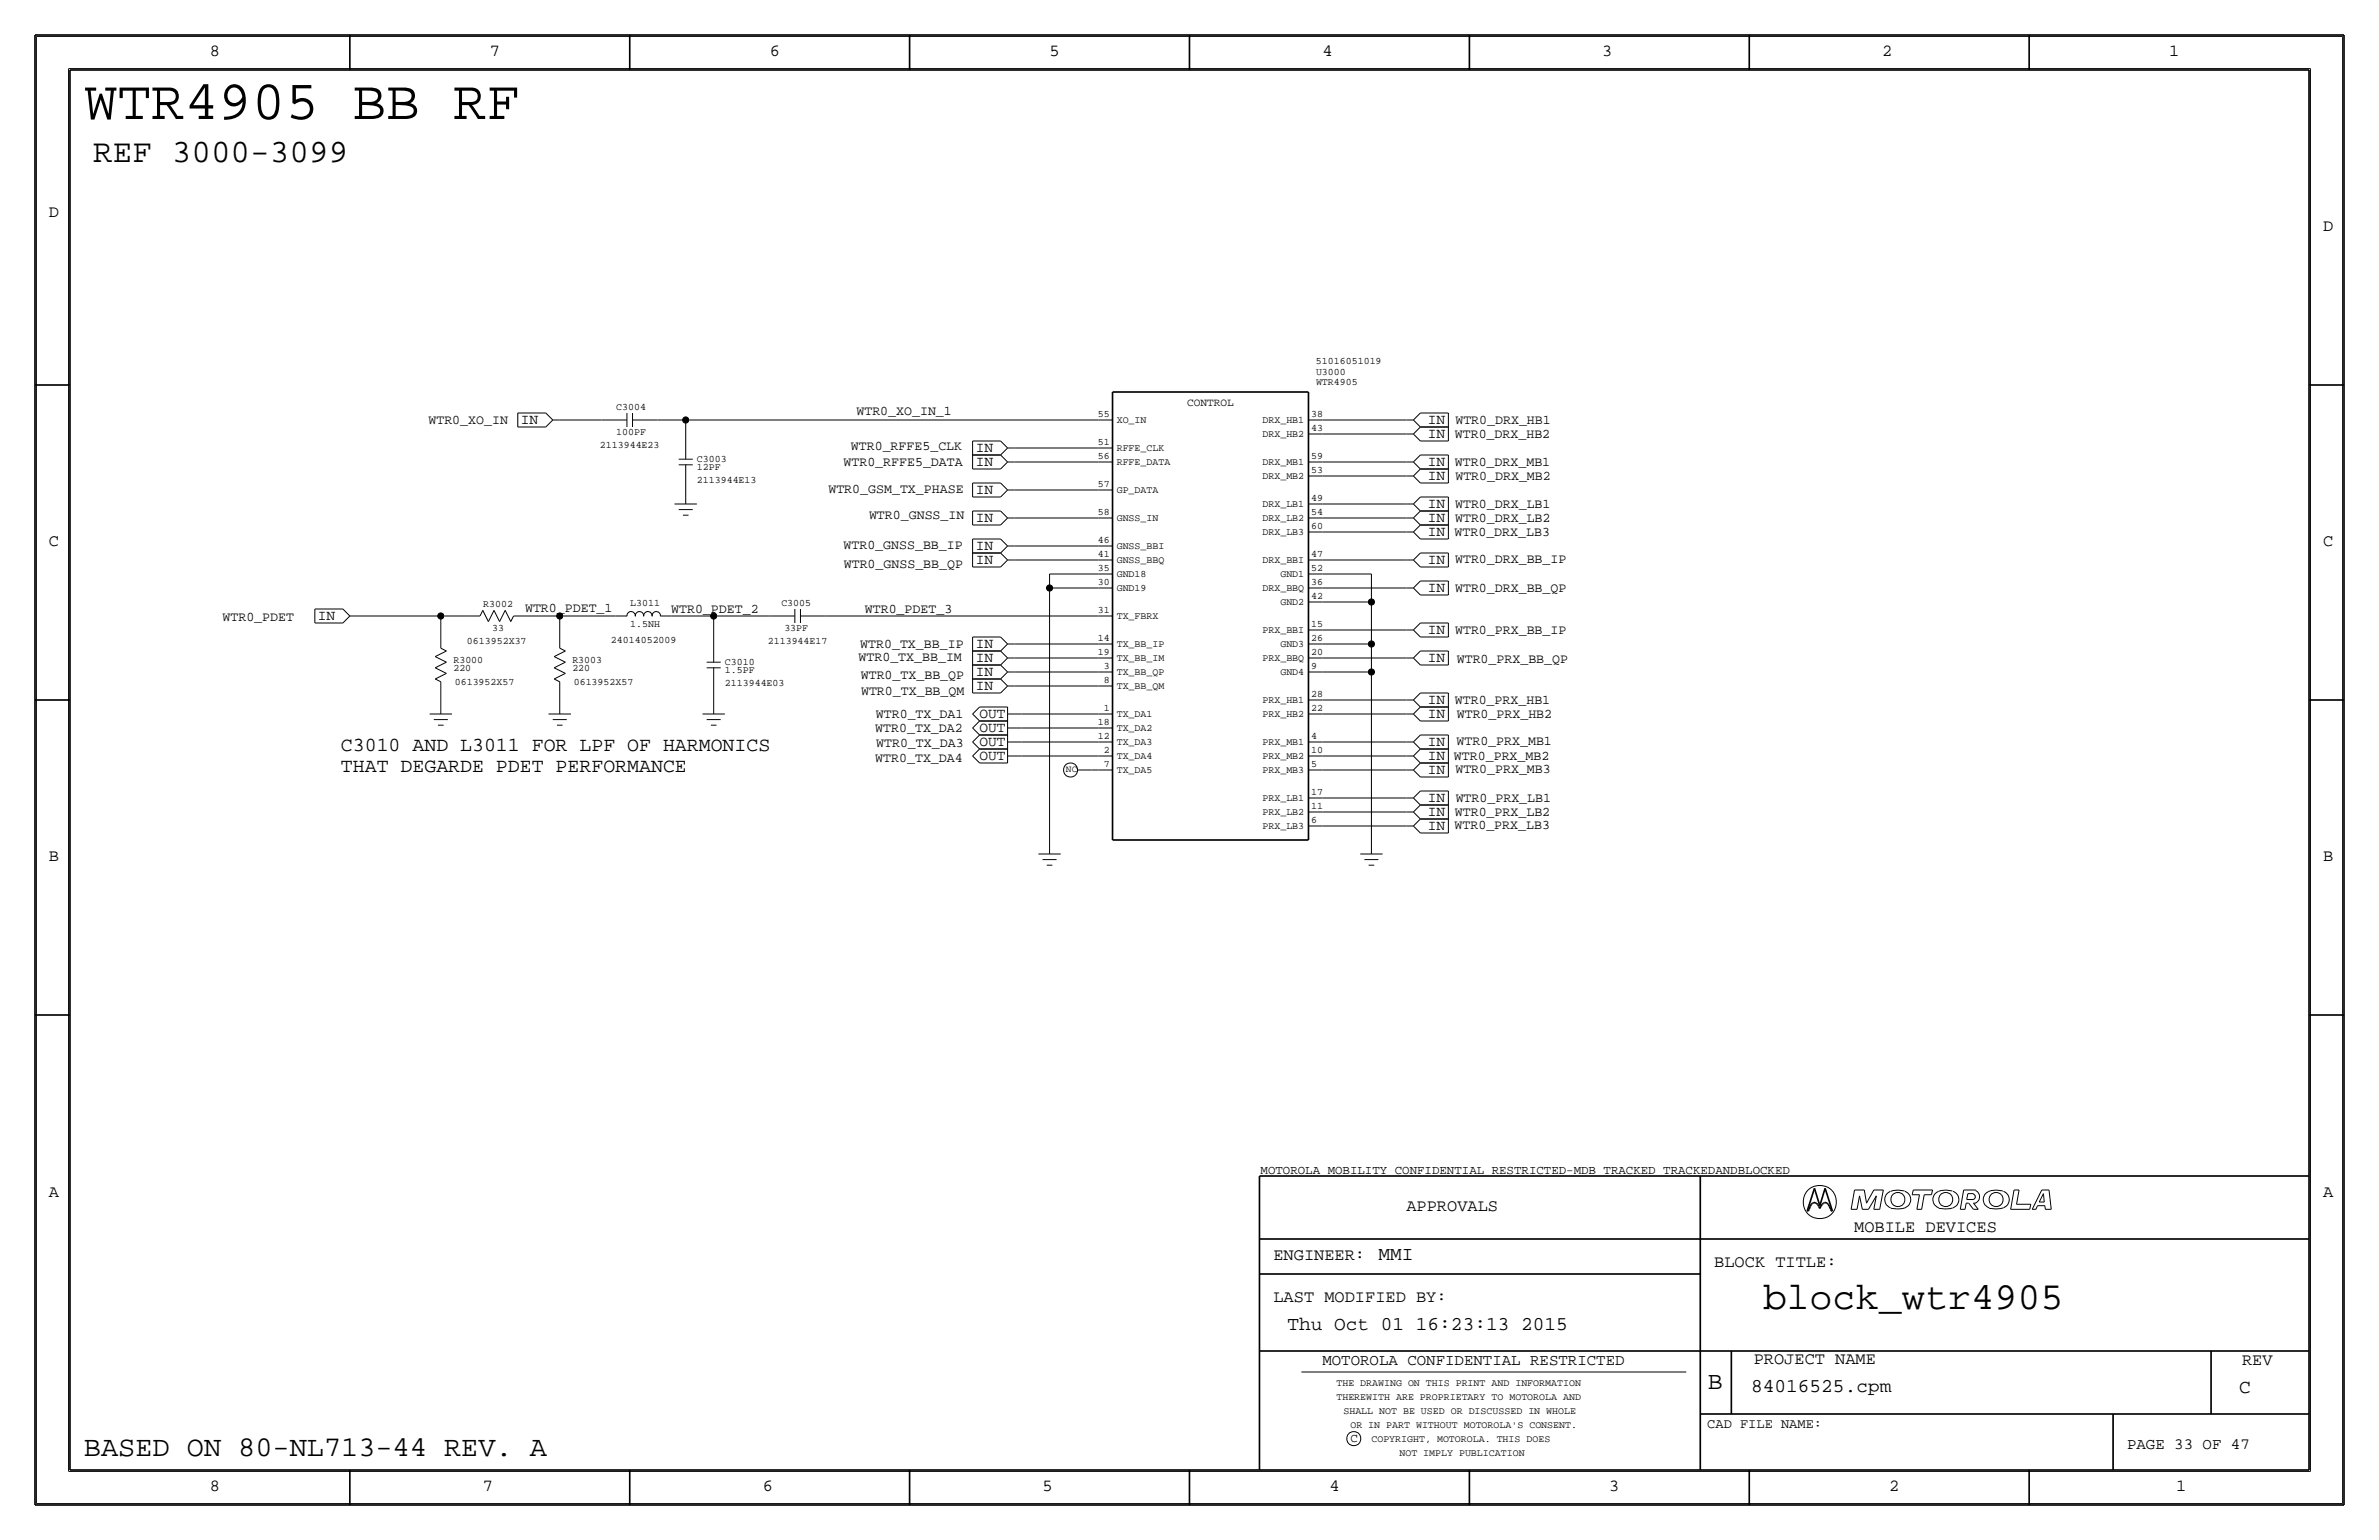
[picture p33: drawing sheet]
<svg xmlns="http://www.w3.org/2000/svg" width="432mm" height="279mm" viewBox="0 0 432 279" stroke-linecap="round" stroke-linejoin="round" font-family="sans-serif">
<defs><g id="words">
<text font-size="10.1" x="15.2" y="21.6">WTR4905 BB RF</text>
<text font-size="7" x="320" y="237.5">block_wtr4905</text>
<text font-size="5.9" x="16.9" y="29.5">REF 3000-3099</text>
<text font-size="5.2" x="15.2" y="264.2">BASED ON 80-NL713-44 REV. A</text>
<text font-size="4.5" x="310" y="252.1">B</text>
<g font-size="3.6">
<text x="61.9" y="136.2">C3010 AND L3011 FOR LPF OF HARMONICS</text>
<text x="61.9" y="140">THAT DEGARDE PDET PERFORMANCE</text>
</g>
<g font-size="3.5">
<text x="250.2" y="228.6">MMI</text>
<text x="233.7" y="241.3">Thu Oct 01 16:23:13 2015</text>
<text x="317.9" y="252.6">84016525.cpm</text>
<text x="406.4" y="252.7">C</text>
</g>
<g font-size="3.1">
<text x="38.1" y="10.2">8</text>
<text x="88.9" y="10.2">7</text>
<text x="139.7" y="10.2">6</text>
<text x="190.5" y="10.2">5</text>
<text x="240" y="10.2">4</text>
<text x="290.8" y="10.2">3</text>
<text x="341.6" y="10.2">2</text>
<text x="393.7" y="10.2">1</text>
<text x="8.9" y="39.4">D</text>
<text x="421.6" y="41.9">D</text>
<text x="8.9" y="99.1">C</text>
<text x="421.6" y="99.1">C</text>
<text x="8.9" y="156.2">B</text>
<text x="421.6" y="156.2">B</text>
<text x="8.9" y="217.2">A</text>
<text x="255.3" y="219.7">APPROVALS</text>
<text x="421.6" y="217.2">A</text>
<text x="336.5" y="223.5">MOBILE DEVICES</text>
<text x="231.1" y="228.6">ENGINEER:</text>
<text x="311.2" y="229.9">BLOCK TITLE:</text>
<text x="231.1" y="236.2">LAST MODIFIED BY:</text>
<text x="318.3" y="247.5">PROJECT NAME</text>
<text x="407" y="247.6">REV</text>
<text x="38.1" y="270.5">8</text>
<text x="87.6" y="270.5">7</text>
<text x="138.4" y="270.5">6</text>
<text x="189.2" y="270.5">5</text>
<text x="241.3" y="270.5">4</text>
<text x="292.1" y="270.5">3</text>
<text x="342.9" y="270.5">2</text>
<text x="395" y="270.5">1</text>
</g>
<g font-size="2.9">
<text x="240" y="247.6">MOTOROLA CONFIDENTIAL RESTRICTED</text>
<text x="386.1" y="262.9">PAGE 33 OF 47</text>
</g>
<g font-size="2.6">
<text x="94.5" y="76.9">IN</text>
<text x="259.2" y="76.9">IN</text>
<text x="177.1" y="82">IN</text>
<text x="259.2" y="79.5">IN</text>
<text x="177.1" y="84.5">IN</text>
<text x="177.1" y="89.6">IN</text>
<text x="259.2" y="84.5">IN</text>
<text x="259.2" y="87.1">IN</text>
<text x="177.1" y="94.7">IN</text>
<text x="259.2" y="92.2">IN</text>
<text x="259.2" y="94.7">IN</text>
<text x="177.1" y="99.8">IN</text>
<text x="259.2" y="97.2">IN</text>
<text x="177.1" y="102.3">IN</text>
<text x="259.2" y="102.3">IN</text>
<text x="259.2" y="107.4">IN</text>
<text x="57.7" y="112.5">IN</text>
<text x="177.1" y="117.6">IN</text>
<text x="259.2" y="115">IN</text>
<text x="177.1" y="120.1">IN</text>
<text x="177.1" y="122.6">IN</text>
<text x="177.1" y="125.2">IN</text>
<text x="259.2" y="120.1">IN</text>
<text x="177.8" y="130.4">OUT</text>
<text x="259.2" y="127.7">IN</text>
<text x="259.2" y="130.3">IN</text>
<text x="177.8" y="132.9">OUT</text>
<text x="177.8" y="135.4">OUT</text>
<text x="177.8" y="138">OUT</text>
<text x="259.2" y="135.3">IN</text>
<text x="259.2" y="137.9">IN</text>
<text x="259.2" y="140.4">IN</text>
<text x="259.2" y="145.5">IN</text>
<text x="259.2" y="148">IN</text>
<text x="259.2" y="150.6">IN</text>
</g>
<text font-size="2.5" x="309.9" y="259.1">CAD FILE NAME:</text>
<g font-size="2.4">
<text x="77.8" y="77">WTR0_XO_IN</text>
<text x="155.4" y="75.3">WTR0_XO_IN_1</text>
<text x="264.2" y="77">WTR0_DRX_HB1</text>
<text x="154.4" y="81.7">WTR0_RFFE5_CLK</text>
<text x="264.1" y="79.5">WTR0_DRX_HB2</text>
<text x="150.4" y="89.5">WTR0_GSM_TX_PHASE</text>
<text x="153.1" y="84.6">WTR0_RFFE5_DATA</text>
<text x="264.1" y="84.5">WTR0_DRX_MB1</text>
<text x="264.2" y="87.1">WTR0_DRX_MB2</text>
<text x="157.7" y="94.2">WTR0_GNSS_IN</text>
<text x="264.1" y="92.2">WTR0_DRX_LB1</text>
<text x="264.1" y="94.6">WTR0_DRX_LB2</text>
<text x="153.1" y="99.7">WTR0_GNSS_BB_IP</text>
<text x="264" y="97.2">WTR0_DRX_LB3</text>
<text x="153.1" y="103">WTR0_GNSS_BB_QP</text>
<text x="264.1" y="102.2">WTR0_DRX_BB_IP</text>
<text x="264.1" y="107.4">WTR0_DRX_BB_QP</text>
<text x="40.4" y="112.7">WTR0_PDET</text>
<text x="95.3" y="111.1">WTR0_PDET_1</text>
<text x="121.8" y="111.3">WTR0_PDET_2</text>
<text x="157" y="111.3">WTR0_PDET_3</text>
<text x="155.8" y="120">WTR0_TX_BB_IM</text>
<text x="156.1" y="117.6">WTR0_TX_BB_IP</text>
<text x="264.1" y="115">WTR0_PRX_BB_IP</text>
<text x="156.2" y="123.2">WTR0_TX_BB_QP</text>
<text x="264.4" y="120.2">WTR0_PRX_BB_QP</text>
<text x="156.3" y="126.1">WTR0_TX_BB_QM</text>
<text x="159" y="130.3">WTR0_TX_DA1</text>
<text x="264.1" y="127.7">WTR0_PRX_HB1</text>
<text x="264.4" y="130.4">WTR0_PRX_HB2</text>
<text x="158.9" y="132.8">WTR0_TX_DA2</text>
<text x="159" y="135.5">WTR0_TX_DA3</text>
<text x="263.9" y="137.9">WTR0_PRX_MB2</text>
<text x="264.4" y="135.2">WTR0_PRX_MB1</text>
<text x="158.9" y="138.2">WTR0_TX_DA4</text>
<text x="264.2" y="140.3">WTR0_PRX_MB3</text>
<text x="264.1" y="148">WTR0_PRX_LB2</text>
<text x="264.2" y="145.5">WTR0_PRX_LB1</text>
<text x="264" y="150.5">WTR0_PRX_LB3</text>
</g>
<g font-size="2.3">
<text x="228.8" y="213.1">MOTOROLA MOBILITY CONFIDENTIAL RESTRICTED-MDB TRACKED TRACKEDANDBLOCKED</text>
<text x="245.1" y="261.6">C</text>
</g>
<text font-size="2" x="215.4" y="73.7">CONTROL</text>
<g font-size="1.8">
<text x="238.9" y="66">51016051019</text>
<text x="238.9" y="69.8">WTR4905</text>
<text x="238.9" y="68">U3000</text>
<text x="111.8" y="74.4">C3004</text>
<text x="199.3" y="75.7">55</text>
<text x="202.7" y="76.8">XO_IN</text>
<text x="229.1" y="76.8">DRX_HB1</text>
<text x="238" y="75.7">38</text>
<text x="108.9" y="81.3">2113944E23</text>
<text x="111.8" y="79">100PF</text>
<text x="126.5" y="83.8">C3003</text>
<text x="199.3" y="83.3">56</text>
<text x="199.3" y="80.8">51</text>
<text x="202.7" y="81.9">RFFE_CLK</text>
<text x="229.1" y="79.3">DRX_HB2</text>
<text x="238" y="83.3">59</text>
<text x="238" y="78.2">43</text>
<text x="126.5" y="87.6">2113944E13</text>
<text x="126.5" y="85.3">12PF</text>
<text x="199.3" y="88.4">57</text>
<text x="202.7" y="89.5">GP_DATA</text>
<text x="202.7" y="84.4">RFFE_DATA</text>
<text x="229.1" y="87">DRX_MB2</text>
<text x="229.1" y="84.4">DRX_MB1</text>
<text x="238" y="85.8">53</text>
<text x="199.3" y="93.5">58</text>
<text x="202.7" y="94.6">GNSS_IN</text>
<text x="229.1" y="92.1">DRX_LB1</text>
<text x="229.2" y="94.6">DRX_LB2</text>
<text x="238" y="93.5">54</text>
<text x="238" y="90.9">49</text>
<text x="199.3" y="101.1">41</text>
<text x="199.3" y="98.5">46</text>
<text x="202.7" y="99.7">GNSS_BBI</text>
<text x="229.1" y="97.1">DRX_LB3</text>
<text x="238" y="96">60</text>
<text x="238" y="101.1">47</text>
<text x="199.3" y="106.2">30</text>
<text x="199.3" y="103.6">35</text>
<text x="202.7" y="102.2">GNSS_BBQ</text>
<text x="202.7" y="107.3">GND19</text>
<text x="202.7" y="104.7">GND18</text>
<text x="229.1" y="107.3">DRX_BBQ</text>
<text x="229.1" y="102.2">DRX_BBI</text>
<text x="232.4" y="104.8">GND1</text>
<text x="238" y="103.6">52</text>
<text x="238" y="106.2">36</text>
<text x="87.7" y="110.1">R3002</text>
<text x="114.4" y="110">L3011</text>
<text x="114.4" y="113.8">1.5NH</text>
<text x="141.8" y="110">C3005</text>
<text x="199.3" y="111.3">31</text>
<text x="202.7" y="112.4">TX_FBRX</text>
<text x="232.4" y="109.8">GND2</text>
<text x="238" y="113.8">15</text>
<text x="238" y="108.7">42</text>
<text x="84.8" y="116.8">0613952X37</text>
<text x="89.3" y="114.4">33</text>
<text x="110.9" y="116.6">24014052009</text>
<text x="139.4" y="116.8">2113944E17</text>
<text x="142.4" y="114.6">33PF</text>
<text x="199.3" y="116.3">14</text>
<text x="199.3" y="118.9">19</text>
<text x="202.7" y="120">TX_BB_IM</text>
<text x="202.7" y="117.4">TX_BB_IP</text>
<text x="229.1" y="120">PRX_BBQ</text>
<text x="229.2" y="114.9">PRX_BBI</text>
<text x="232.4" y="117.4">GND3</text>
<text x="238" y="118.9">20</text>
<text x="238" y="116.3">26</text>
<text x="82.3" y="121.8">220</text>
<text x="82.3" y="120.3">R3000</text>
<text x="82.5" y="124.3">0613952X57</text>
<text x="103.9" y="121.8">220</text>
<text x="103.9" y="120.3">R3003</text>
<text x="104.1" y="124.3">0613952X57</text>
<text x="131.6" y="122.2">1.5PF</text>
<text x="131.6" y="124.5">2113944E03</text>
<text x="131.6" y="120.7">C3010</text>
<text x="200.3" y="121.4">3</text>
<text x="200.3" y="123.9">8</text>
<text x="202.7" y="125.1">TX_BB_QM</text>
<text x="202.7" y="122.5">TX_BB_QP</text>
<text x="232.4" y="122.5">GND4</text>
<text x="238" y="121.4">9</text>
<text x="199.3" y="131.6">18</text>
<text x="200.3" y="129">1</text>
<text x="202.7" y="130.2">TX_DA1</text>
<text x="229.1" y="130.2">PRX_HB2</text>
<text x="229.1" y="127.6">PRX_HB1</text>
<text x="238" y="129">22</text>
<text x="238" y="126.5">28</text>
<text x="199.3" y="134.1">12</text>
<text x="200.3" y="136.6">2</text>
<text x="202.7" y="132.7">TX_DA2</text>
<text x="202.7" y="137.8">TX_DA4</text>
<text x="202.7" y="135.2">TX_DA3</text>
<text x="229.1" y="135.2">PRX_MB1</text>
<text x="229.1" y="137.8">PRX_MB2</text>
<text x="238" y="136.6">10</text>
<text x="238" y="134.1">4</text>
<text x="200.3" y="139.2">7</text>
<text x="202.7" y="140.3">TX_DA5</text>
<text x="229.1" y="140.3">PRX_MB3</text>
<text x="238" y="139.2">5</text>
<text x="229.1" y="147.9">PRX_LB2</text>
<text x="229.1" y="145.4">PRX_LB1</text>
<text x="238" y="149.3">6</text>
<text x="238" y="146.8">11</text>
<text x="238" y="144.3">17</text>
<text x="229.1" y="150.5">PRX_LB3</text>
<text x="242.6" y="251.5">THE DRAWING ON THIS PRINT AND INFORMATION</text>
<text x="242.6" y="254">THEREWITH ARE PROPRIETARY TO MOTOROLA AND</text>
<text x="243.8" y="256.5">SHALL NOT BE USED OR DISCUSSED IN WHOLE</text>
<text x="245.1" y="259.1">OR IN PART WITHOUT MOTOROLA'S CONSENT.</text>
<text x="248.9" y="261.6">COPYRIGHT, MOTOROLA. THIS DOES</text>
<text x="254" y="264.2">NOT IMPLY PUBLICATION</text>
</g>
<text font-size="1.7" x="193.5" y="140.1">NC</text>
</g></defs>
<g fill="none" stroke="#000" stroke-width=".18">
<path d="M6.6 6.6h418.6zM6.6 6.6v266.2zM12.4 12.4v254.6zM12.4 12.4h407zM419.4 12.4v254.6zM425.2 6.6v266.2zM94 74.9h5.1zM94 74.9v2.6zM94 77.5h5.1zM99.1 74.9l1.2 1.3zM100.3 76.2l-1.2 1.3zM100.3 76.2h1.3z"/>
<path d="M101.6 76.2h7.6zM109.2 76.2h4.6zM113.8 74.9v2.6zM114.8 76.2h4.6zM114.8 74.9v2.6zM119.4 76.2h5.1zM124.5 76.2h74.9zM124.5 76.2v2.5zM124.5 78.7v4.6zM199.4 76.2h2.5zM237.5 78.7h2.5zM237.5 76.2h2.5z"/>
<path d="M240 76.2h15.3zM240 78.7h15.3zM255.3 76.2h1.2zM255.3 78.7h1.2zM256.5 76.2l1.3 1.3zM256.5 78.7l1.3 1.3zM257.8 74.9l-1.3 1.3zM257.8 77.5l-1.3 1.2zM257.8 74.9h5.1zM257.8 77.5h5.1zM262.9 74.9v2.6zM262.9 77.5v2.5z"/>
<path d="M122.4 91.4h4.1zM123.2 92.5h2.5zM123.2 83.3h2.5zM123.2 84.3h2.5zM124 93.5h1zM124.5 88.9v2.5zM124.5 84.3v4.6zM176.5 80h5.1zM176.5 80v2.5zM176.5 82.5h5.1zM176.5 82.6v2.5zM176.5 85.1h5.1z"/>
<path d="M176.5 87.6h5.1zM176.5 87.6v2.6zM176.5 90.2h5.1zM176.5 92.7h5.1zM176.5 92.7v2.5zM176.5 95.2h5.1zM176.5 97.8h5.1zM176.5 97.8v2.5zM181.6 80l1.3 1.3zM181.6 82.5l1.3 1.3zM181.6 87.6l1.3 1.3zM181.6 92.7l1.3 1.3z"/>
<path d="M181.6 97.8l1.3 1.3zM182.9 81.3h1.2zM182.9 83.8h1.2zM182.9 88.9h1.2zM182.9 94h1.2zM182.9 99.1h1.2zM182.9 81.3l-1.3 1.3zM182.9 83.8l-1.3 1.3zM182.9 88.9l-1.3 1.3zM182.9 94l-1.3 1.3zM182.9 99.1l-1.3 1.2zM184.1 83.8h15.3z"/>
<path d="M184.1 88.9h15.3zM184.1 99.1h15.3zM184.1 94h15.3zM184.1 81.3h15.3zM199.4 83.8h2.5zM199.4 88.9h2.5zM199.4 94h2.5zM199.4 99.1h2.5zM199.4 81.3h2.5zM237.5 96.5h2.5zM237.5 94h2.5zM237.5 91.4h2.5z"/>
<path d="M237.5 83.8h2.5zM237.5 86.4h2.5zM240 94h15.3zM240 91.4h15.3zM240 86.4h15.3zM240 96.5h15.3zM240 83.8h15.3zM255.3 83.8h1.2zM255.3 86.4h1.2zM255.3 91.4h1.2zM255.3 94h1.2zM255.3 96.5h1.2z"/>
<path d="M256.5 83.8l1.3 1.3zM256.5 86.4l1.3 1.2zM256.5 91.4l1.3 1.3zM256.5 94l1.3 1.3zM256.5 96.5l1.3 1.3zM257.8 82.5l-1.3 1.3zM257.8 85.1l-1.3 1.3zM257.8 90.2l-1.3 1.2zM257.8 92.7l-1.3 1.3zM257.8 95.2l-1.3 1.3zM257.8 80h5.1zM257.8 82.5h5.1z"/>
<path d="M257.8 85.1h5.1zM257.8 87.6h5.1zM257.8 90.2h5.1zM257.8 92.7h5.1zM257.8 95.2h5.1zM257.8 97.8h5.1zM262.9 82.6v2.5zM262.9 85.1v2.5zM262.9 90.2v2.5zM262.9 92.7v2.5zM262.9 95.3v2.5zM57.1 110.5h5.1z"/>
<path d="M57.1 110.5v2.5zM57.1 113h5.1zM62.2 110.5l1.3 1.3zM63.5 111.8l-1.3 1.2zM63.5 111.8h1.3zM64.8 111.8h15.2zM79 119.1l2 1zM79 119.1l2-1zM80 117.6l1 .5zM80 111.8h5.1zM80 111.8v3.8zM80 115.6v2z"/>
<path d="M85.1 111.8h2zM87.6 110.7l-.5 1.1zM87.6 110.7l1 2.1zM89.7 110.7l-1.1 2.1zM89.7 110.7l1 2.1zM91.7 110.7l-1 2.1zM91.7 110.7l1 2.1zM93.2 111.8l-.5 1zM93.2 111.8h2zM95.2 111.8h6.4zM100.6 119.1l2-1zM100.6 119.1l2 1z"/>
<path d="M101.6 111.8h10.2zM101.6 111.8v3.8zM101.6 115.6v2zM101.6 117.6l1 .5zM111.8 111.8h2zM113.8 111.8a.75 .75 0 0 1 .7-.8 .75 .75 0 0 1 .8 .8M115.3 111.8a.75 .75 0 0 1 .8-.8 .75 .75 0 0 1 .7 .8M116.8 111.8a.75 .75 0 0 1 .8-.8 .75 .75 0 0 1 .7 .8M118.4 111.8a.75 .75 0 0 1 .7-.8 .75 .75 0 0 1 .7 .8M119.9 111.8h2zM121.9 111.8h7.6zM129.5 111.8h10.2z"/>
<path d="M129.5 111.8v3.8zM129.5 115.6v4.5zM139.7 111.8h4.6zM144.3 110.5v2.5zM145.3 111.8h4.6zM145.3 110.5v2.5zM149.9 111.8h49.5zM176.5 100.3h5.1zM176.5 100.3v2.6zM176.5 102.9h5.1zM176.5 115.6h5.1zM176.5 115.6v2.5z"/>
<path d="M176.5 118.1h5.1zM176.5 118.1v2.6zM181.6 100.3l1.3 1.3zM181.6 115.6l1.3 1.2zM181.6 118.1l1.3 1.3zM182.9 101.6h1.2zM182.9 116.8h1.2zM182.9 119.4h1.2zM182.9 101.6l-1.3 1.3zM182.9 116.8l-1.3 1.3zM182.9 119.4l-1.3 1.2zM184.1 101.6h15.3z"/>
<path d="M184.1 116.8h15.3zM184.1 119.4h15.3zM190.5 104.1v2.6zM190.5 106.7v45.7zM190.5 104.1h8.9zM190.5 106.7h8.9zM199.4 116.8h2.5zM199.4 119.4h2.5zM199.4 111.8h2.5zM199.4 104.1h2.5zM199.4 101.6h2.5zM199.4 106.7h2.5z"/>
<path d="M237.5 116.8h2.5zM237.5 114.3h2.5zM237.5 119.4h2.5zM237.5 101.6h2.5zM237.5 106.7h2.5zM237.5 104.1h2.5zM237.5 109.2h2.5zM240 116.8h8.9zM240 109.2h8.9zM240 104.1h8.9zM240 114.3h15.3zM240 106.7h15.3z"/>
<path d="M240 119.4h15.3zM240 101.6h15.3zM248.9 116.8v5.1zM248.9 109.2v7.6zM248.9 104.1v5.1zM255.3 101.6h1.2zM255.3 106.7h1.2zM255.3 114.3h1.2zM255.3 119.4h1.2zM256.5 101.6l1.3 1.3zM256.5 106.7l1.3 1.2zM256.5 114.3l1.3 1.3z"/>
<path d="M256.5 119.4l1.3 1.2zM257.8 100.3l-1.3 1.3zM257.8 105.4l-1.3 1.3zM257.8 113l-1.3 1.3zM257.8 118.1l-1.3 1.3zM257.8 100.3h5.1zM257.8 102.9h5.1zM257.8 105.4h5.1zM257.8 107.9h5.1zM257.8 113h5.1zM257.8 115.6h5.1zM257.8 118.1h5.1z"/>
<path d="M262.9 100.3v2.6zM262.9 105.4v2.5zM262.9 113v2.6zM262.9 118.1v2.6zM78 129.5h4zM78.7 130.6h2.6zM79 123.2l2-1zM79 121.2l2-1.1zM79 121.2l2 1zM79 123.2l1 .5zM79.5 131.6h1zM80 125.7v1.3z"/>
<path d="M80 127v2.5zM80 123.7v2zM99.6 129.5h4zM100.3 130.6h2.6zM100.6 121.2l2-1.1zM100.6 121.2l2 1zM100.6 123.2l1 .5zM100.6 123.2l2-1zM101.1 131.6h1zM101.6 125.7v1.3zM101.6 123.7v2zM101.6 127v2.5z"/>
<path d="M127.5 129.5h4.1zM128.3 130.6h2.5zM128.3 120.1h2.5zM128.3 121.2h2.5zM129 131.6h1zM129.5 125.7v1.3zM129.5 127v2.5zM129.5 121.2v4.5zM176.5 120.7h5.1zM176.5 120.7v2.5zM176.5 123.2h5.1zM176.5 129.5l1.3 1.3z"/>
<path d="M176.5 132.1l1.3 1.2zM176.5 134.6l1.3 1.3zM176.5 137.2l1.3 1.2zM176.5 123.2v2.5zM176.5 125.7h5.1zM177.8 128.3l-1.3 1.2zM177.8 130.8l-1.3 1.3zM177.8 133.3l-1.3 1.3zM177.8 135.9l-1.3 1.3zM177.8 128.3h5.1zM177.8 130.8h5.1zM177.8 133.3h5.1z"/>
<path d="M177.8 135.9h5.1zM177.8 138.4h5.1zM181.6 120.7l1.3 1.2zM181.6 123.2l1.3 1.3zM182.9 121.9h1.2zM182.9 124.5h1.2zM182.9 121.9l-1.3 1.3zM182.9 129.5h2.5zM182.9 128.3v2.5zM182.9 132.1h2.5zM182.9 130.8v2.5zM182.9 134.6h2.5z"/>
<path d="M182.9 133.4v2.5zM182.9 137.2h2.5zM182.9 135.9v2.5zM182.9 124.5l-1.3 1.2zM184.1 124.5h15.3zM184.1 121.9h15.3zM185.4 129.5h14zM185.4 137.2h14zM185.4 134.6h14zM185.4 132.1h14zM195.6 139.7h2.5zM198.1 139.7h1.3z"/>
<path d="M199.4 134.6h2.5zM199.4 137.2h2.5zM199.4 129.5h2.5zM199.4 132.1h2.5zM199.4 121.9h2.5zM199.4 124.5h2.5zM199.4 139.7h2.5zM237.5 134.6h2.5zM237.5 121.9h2.5zM237.5 137.2h2.5zM237.5 139.7h2.5zM237.5 127h2.5z"/>
<path d="M237.5 129.5h2.5zM240 121.9h8.9zM240 127h15.3zM240 129.5h15.3zM240 134.6h15.3zM240 137.2h15.3zM240 139.7h15.3zM248.9 121.9v30.5zM255.3 127h1.2zM255.3 129.5h1.2zM255.3 134.6h1.2zM255.3 137.2h1.2z"/>
<path d="M255.3 139.7h1.2zM256.5 127l1.3 1.3zM256.5 129.5l1.3 1.3zM256.5 134.6l1.3 1.3zM256.5 137.2l1.3 1.2zM256.5 139.7l1.3 1.3zM257.8 125.7l-1.3 1.3zM257.8 128.3l-1.3 1.2zM257.8 133.3l-1.3 1.3zM257.8 135.9l-1.3 1.3zM257.8 138.4l-1.3 1.3zM257.8 120.7h5.1z"/>
<path d="M257.8 125.7h5.1zM257.8 128.3h5.1zM257.8 130.8h5.1zM257.8 133.3h5.1zM257.8 135.9h5.1zM257.8 138.4h5.1zM262.9 125.7v2.6zM262.9 128.3v2.5zM262.9 133.4v2.5zM262.9 135.9v2.5zM262.9 138.4v2.6zM188.5 154.9h4z"/>
<path d="M189.2 156h2.6zM190 157h1zM190.5 152.4v2.5zM237.5 147.3h2.5zM237.5 149.9h2.5zM237.5 144.8h2.5zM240 144.8h15.3zM240 147.3h15.3zM240 149.9h15.3zM246.9 154.9h4.1zM247.7 156h2.5zM248.4 157h1z"/>
<path d="M248.9 152.4v2.5zM255.3 144.8h1.2zM255.3 147.3h1.2zM255.3 149.9h1.2zM256.5 144.8l1.3 1.2zM256.5 147.3l1.3 1.3zM256.5 149.9l1.3 1.2zM257.8 143.5l-1.3 1.3zM257.8 146l-1.3 1.3zM257.8 148.6l-1.3 1.3zM257.8 141h5.1zM257.8 143.5h5.1z"/>
<path d="M257.8 146h5.1zM257.8 148.6h5.1zM257.8 151.1h5.1zM262.9 143.5v2.5zM262.9 146.1v2.5zM262.9 148.6v2.5zM336 219.4h1.1zM336.6 215.9h1.8zM336.6 215.9l-.6 3.5zM337.5 217l-.4 2.4zM337.5 217l.5 2.4zM338 219.4h1.1z"/>
<path d="M338.4 215.9l.4 2.4zM340.1 219.4h1.1zM340.1 215.9h1.7zM340.1 215.9l-1.3 2.4zM340.6 217l-1.5 2.4zM340.6 217l-.5 2.4zM341.8 215.9l-.6 3.5zM343.1 216.2a1.6 1.6 0 0 0-1 1.5 1.6 1.6 0 0 0 1.1 1.5M345.7 216.1h-.2a4 4 0 0 0-2.3 .1M345.7 216.2a1.59 1.59 0 0 1 1.1 1.5 1.59 1.59 0 0 1-1.1 1.5 5.1 5.1 0 0 1-2.5 0M347.1 216.8h1.3zM347.3 215.9l-.2 .9z"/>
<path d="M347.3 215.9h3.5zM347.9 219.4h.9zM348.4 216.8l-.5 2.6zM349.2 216.8l-.4 2.6zM349.2 216.8h1.4zM350.8 215.9l-.2 .9zM354.4 216.1a3.1 3.1 0 0 0-3.3 .7 1.62 1.62 0 0 0 .8 2.4M354.4 219.2a5.1 5.1 0 0 1-2.5 0M354.5 216.2a1.59 1.59 0 0 1 1 1.5 1.59 1.59 0 0 1-1 1.5M355.8 219.4h.9zM356.4 215.9l-.6 3.5zM356.4 215.9h2.2z"/>
<path d="M356.9 218.3l-.2 1.1zM356.9 218.3h.4zM357 217.6h1.2zM357.2 216.6l-.2 1zM357.2 216.6h1zM357.3 218.3l.9 1.1zM358.1 216.7a.5 .5 0 0 1 .4 .4 .5 .5 0 0 1-.4 .5M358.2 219.4h.9zM358.2 218.3l.9 1.1zM358.2 218.3h.4zM358.5 216a1.24 1.24 0 0 1 .8 1.1 1.24 1.24 0 0 1-.8 1.2M363.5 216.1a3.1 3.1 0 0 0-3.3 .7 1.62 1.62 0 0 0 .8 2.4"/>
<path d="M363.6 219.2a5.1 5.1 0 0 1-2.6 0M363.6 216.2a1.59 1.59 0 0 1 1.1 1.5 1.59 1.59 0 0 1-1.1 1.5M364.9 219.4h3.5zM365.6 215.9l-.7 3.5zM365.6 215.9h.9zM366 218.5h2.6zM366.5 215.9l-.5 2.6zM368.6 218.5l-.2 .9zM368.9 219.4h.6zM369.8 218.7h1.3zM369.8 218.7l-.3 .7zM370.1 218.1h.9z"/>
<path d="M370.6 215.9l-1.7 3.5zM370.6 215.9h1.3zM370.9 216.6l-.8 1.5zM370.9 216.6l.1 1.5zM371.1 218.7l.1 .7zM371.2 219.4h1.1zM371.9 215.9l.4 3.5zM236.2 248.9h69.9zM6.6 272.8h418.6zM12.4 267h407z"/>
<circle cx="194.3" cy="139.7" r="1.28"/>
<circle cx="330.3" cy="218.1" r="3"/>
<circle cx="344.5" cy="217.6" r="1.28"/>
<circle cx="353.2" cy="217.6" r="1.28"/>
<circle cx="362.3" cy="217.6" r="1.28"/>
<circle cx="245.7" cy="261" r="1.28"/>
</g>
<g fill="#000" stroke="#000" stroke-width=".18">
<circle cx="124.5" cy="76.2" r=".56"/>
<circle cx="80" cy="111.8" r=".56"/>
<circle cx="101.6" cy="111.8" r=".56"/>
<circle cx="129.5" cy="111.8" r=".56"/>
<circle cx="190.5" cy="106.7" r=".56"/>
<circle cx="248.9" cy="116.8" r=".56"/>
<circle cx="248.9" cy="109.2" r=".56"/>
<circle cx="248.9" cy="121.9" r=".56"/>
</g>
<g fill="none" stroke="#000" stroke-width=".3">
<path d="M6.3 6.4v266.7zM6.4 6.4h419zM12.7 12.7h406.4zM12.7 12.7v254zM63.5 6.4v6.3zM114.3 6.4v6.3zM165.1 6.4v6.3zM215.9 6.3v6.4zM266.7 6.4v6.3zM317.5 6.4v6.3zM368.3 6.4v6.3zM419.1 12.7v254z"/>
<path d="M425.4 6.4v266.7zM6.3 69.8h6.4zM201.9 71.1h35.6zM201.9 71.1v81.3zM237.5 71.1v81.3zM419.1 69.8h6.3zM6.3 127h6.4zM419.1 127h6.3zM201.9 152.4h35.6zM6.3 184.1h6.4zM419.1 184.1h6.3zM228.6 213.4v53.3z"/>
<path d="M228.6 213.4h190.5zM308.6 213.4v53.3zM328 219.7h.2zM328.4 219.4l-.2 .3zM328.6 218.8l-.2 .6zM328.8 218.5l-.2 .3zM329 218.3l.2-.1zM329 218.3l-.2 .2zM329.2 218.2h.2zM329.3 215.6l-1.3 4.1zM329.3 215.6l1 3.1zM329.4 218.2l.2 .1z"/>
<path d="M329.6 218.3l.3 .2zM329.9 218.5l.2 .3zM330.1 218.8l.2 .5zM330.5 218.8l-.2 .5zM330.8 218.5l-.3 .3zM331 218.3l-.2 .2zM331 218.3l.2-.1zM331.2 218.2h.2zM331.3 215.6l1.3 4.1zM331.3 215.6l-1 3.1zM331.4 218.2l.2 .1zM331.6 218.3l.2 .2z"/>
<path d="M331.8 218.5l.2 .3zM332 218.8l.3 .6zM332.3 219.4l.1 .3zM332.4 219.7h.2zM228.6 231.1h80zM228.6 224.8h190.5zM228.6 245.1h190.5zM308.6 256.5h110.5zM314.2 245.1v11.4zM383.5 256.5v10.2zM401.3 245.1v11.4zM6.4 273h419z"/>
<path d="M12.7 266.7h406.4zM63.5 266.7v6.4zM114.3 266.7v6.4zM165.1 266.7v6.4zM215.9 266.7v6.3zM266.7 266.7v6.4zM317.5 266.7v6.4zM368.3 266.7v6.4z"/>
</g>
<use href="#words"/>
</svg>
